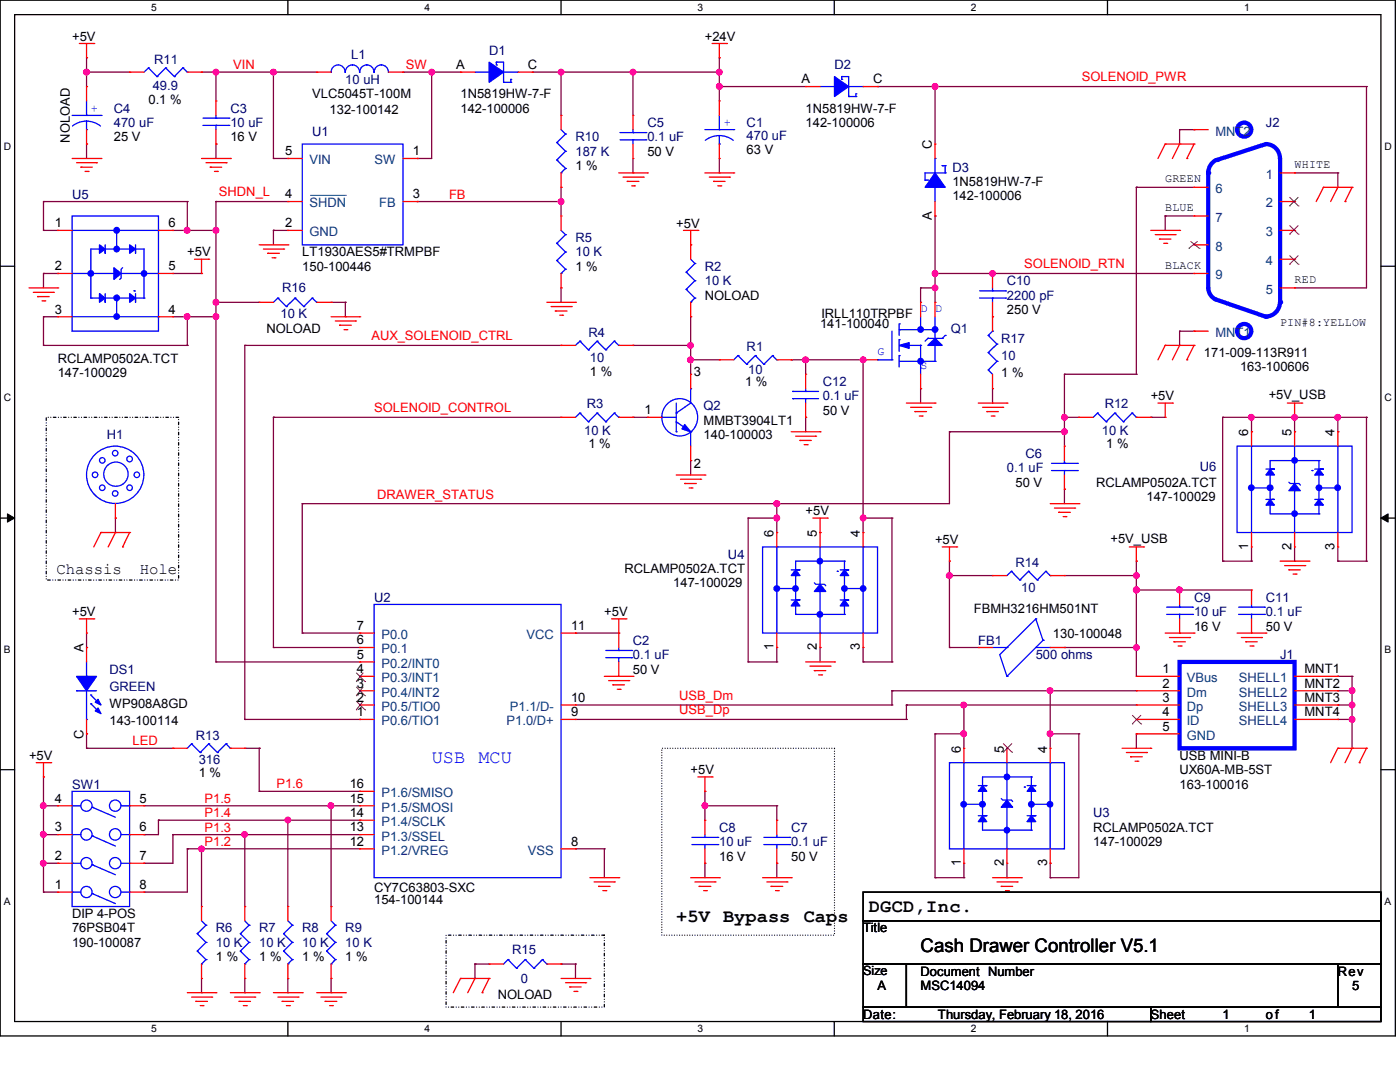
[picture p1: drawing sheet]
<svg xmlns="http://www.w3.org/2000/svg" width="279mm" height="216mm" viewBox="0 0 279 216" stroke-linecap="round" stroke-linejoin="round" font-family="sans-serif">
<defs><g id="words">
<text font-size="3.7" fill="#00f" x="86.1" y="152.3">USB MCU</text>
<g font-size="3.7">
<text x="135" y="184.1">+5V Bypass</text>
<text x="160.4" y="184.1">Caps</text>
<text x="173.4" y="182">DGCD,Inc.</text>
<text x="183.7" y="189.9">Cash Drawer Controller V5.1</text>
</g>
<g font-size="3.1">
<text x="11.3" y="114.5">Chassis</text>
<text x="27.9" y="114.5">Hole</text>
</g>
<g font-size="2.6">
<text x="14.4" y="8.1">+5V</text>
<text x="140.7" y="8.1">+24V</text>
<text x="91.1" y="13.8">A</text>
<text x="105.4" y="13.8">C</text>
<text x="159.9" y="16.6">A</text>
<text x="174.2" y="16.6">C</text>
<text x="29.6" y="20.7">0.1 %</text>
<text x="62.3" y="19.6">VLC5045T-100M</text>
<text x="65.8" y="22.8">132-100142</text>
<text x="91.9" y="22.5">142-100006</text>
<text x="91.9" y="19.6">1N5819HW-7-F</text>
<text x="160.8" y="22.5">1N5819HW-7-F</text>
<text x="13.9" y="28.4" transform="rotate(-90 13.9 28.4)">NOLOAD</text>
<text x="22.7" y="28.2">25 V</text>
<text x="46" y="28.2">16 V</text>
<text x="160.8" y="25.4">142-100006</text>
<text x="186" y="29.6" transform="rotate(-90 186 29.6)">C</text>
<text x="56.9" y="31">5</text>
<text x="82.4" y="31">1</text>
<text x="114.8" y="34">1 %</text>
<text x="129.2" y="31.1">50 V</text>
<text x="149" y="30.8">63 V</text>
<text x="56.9" y="39.6">4</text>
<text x="82.4" y="39.6">3</text>
<text x="190.1" y="40">142-100006</text>
<text x="190.1" y="37.1">1N5819HW-7-F</text>
<text x="11" y="45.3">1</text>
<text x="33.6" y="45.3">6</text>
<text x="56.9" y="45.3">2</text>
<text x="135" y="45.4">+5V</text>
<text x="186" y="43.9" transform="rotate(-90 186 43.9)">A</text>
<text x="11" y="53.9">2</text>
<text x="33.6" y="53.9">5</text>
<text x="37.4" y="51.2">+5V</text>
<text x="60.3" y="51.2">LT1930AES5#TRMPBF</text>
<text x="60.3" y="54.1">150-100446</text>
<text x="114.8" y="54.1">1 %</text>
<text x="140.7" y="59.8">NOLOAD</text>
<text x="11" y="62.6">3</text>
<text x="33.6" y="62.6">4</text>
<text x="163.7" y="65.5">141-100040</text>
<text x="164" y="63.5">IRLL110TRPBF</text>
<text x="201" y="62.7">250 V</text>
<text x="53.2" y="66.4">NOLOAD</text>
<text x="240.3" y="71.2">171-009-113R911</text>
<text x="11.5" y="72.4">RCLAMP0502A.TCT</text>
<text x="11.5" y="75.3">147-100029</text>
<text x="117.7" y="75">1 %</text>
<text x="138.5" y="75">3</text>
<text x="148.7" y="77">1 %</text>
<text x="199.8" y="75.3">1 %</text>
<text x="247.5" y="74.1">163-100606</text>
<text x="128.6" y="82.6">1</text>
<text x="164.2" y="82.8">50 V</text>
<text x="229.7" y="79.9">+5V</text>
<text x="253.2" y="79.6">+5V_USB</text>
<text x="117.4" y="89.4">1 %</text>
<text x="140.4" y="87.6">140-100003</text>
<text x="140.4" y="84.8">MMBT3904LT1</text>
<text x="220.8" y="89.4">1 %</text>
<text x="249.1" y="87" transform="rotate(-90 249.1 87)">6</text>
<text x="257.7" y="87" transform="rotate(-90 257.7 87)">5</text>
<text x="266.4" y="87" transform="rotate(-90 266.4 87)">4</text>
<text x="138.5" y="93.3">2</text>
<text x="202.7" y="97.1">50 V</text>
<text x="218.8" y="97.1">RCLAMP0502A.TCT</text>
<text x="228.8" y="99.9">147-100029</text>
<text x="154.4" y="107.1" transform="rotate(-90 154.4 107.1)">6</text>
<text x="160.8" y="102.8">+5V</text>
<text x="163" y="107.1" transform="rotate(-90 163 107.1)">5</text>
<text x="171.6" y="107.1" transform="rotate(-90 171.6 107.1)">4</text>
<text x="186.6" y="108.6">+5V</text>
<text x="221.6" y="108.3">+5V_USB</text>
<text x="249.1" y="109.7" transform="rotate(-90 249.1 109.7)">1</text>
<text x="257.7" y="109.7" transform="rotate(-90 257.7 109.7)">2</text>
<text x="266.4" y="109.7" transform="rotate(-90 266.4 109.7)">3</text>
<text x="124.6" y="114.3">RCLAMP0502A.TCT</text>
<text x="134.4" y="117.2">147-100029</text>
<text x="14.4" y="122.9">+5V</text>
<text x="71.2" y="125.7">7</text>
<text x="114" y="125.7">11</text>
<text x="120.6" y="122.9">+5V</text>
<text x="194.3" y="122.3">FBMH3216HM501NT</text>
<text x="238.3" y="125.8">16 V</text>
<text x="252.6" y="125.8">50 V</text>
<text x="16.6" y="130.1" transform="rotate(-90 16.6 130.1)">A</text>
<text x="71.2" y="128.6">6</text>
<text x="71.2" y="131.4">5</text>
<text x="154.4" y="129.8" transform="rotate(-90 154.4 129.8)">1</text>
<text x="163" y="129.8" transform="rotate(-90 163 129.8)">2</text>
<text x="171.6" y="129.8" transform="rotate(-90 171.6 129.8)">3</text>
<text x="210.1" y="127.3">130-100048</text>
<text x="71.2" y="134.3">4</text>
<text x="71.2" y="137.2">3</text>
<text x="126.3" y="134.4">50 V</text>
<text x="232" y="134.3">1</text>
<text x="232" y="137.2">2</text>
<text x="260.3" y="134.3">MNT1</text>
<text x="260.3" y="137.2">MNT2</text>
<text x="21.8" y="141.3">WP908A8GD</text>
<text x="71.2" y="142.9">1</text>
<text x="71.2" y="140">2</text>
<text x="114" y="140">10</text>
<text x="114" y="142.9">9</text>
<text x="232" y="140">3</text>
<text x="232" y="142.9">4</text>
<text x="260.3" y="140">MNT3</text>
<text x="260.3" y="142.9">MNT4</text>
<text x="16.6" y="147.4" transform="rotate(-90 16.6 147.4)">C</text>
<text x="21.8" y="144.7">143-100114</text>
<text x="232" y="145.8">5</text>
<text x="5.8" y="151.6">+5V</text>
<text x="39.7" y="155.1">1 %</text>
<text x="137.8" y="154.5">+5V</text>
<text x="191.7" y="150.2" transform="rotate(-90 191.7 150.2)">6</text>
<text x="200.3" y="150.2" transform="rotate(-90 200.3 150.2)">5</text>
<text x="209" y="150.2" transform="rotate(-90 209 150.2)">4</text>
<text x="235.4" y="151.6">USB MINI-B</text>
<text x="235.4" y="154.5">UX60A-MB-5ST</text>
<text x="11" y="160.1">4</text>
<text x="27.9" y="160.1">5</text>
<text x="69.8" y="160.1">15</text>
<text x="69.8" y="157.3">16</text>
<text x="235.4" y="157.4">163-100016</text>
<text x="11" y="165.9">3</text>
<text x="27.9" y="165.9">6</text>
<text x="69.8" y="165.9">13</text>
<text x="69.8" y="163">14</text>
<text x="218.2" y="166">RCLAMP0502A.TCT</text>
<text x="11" y="171.6">2</text>
<text x="27.9" y="171.6">7</text>
<text x="69.8" y="168.7">12</text>
<text x="114" y="168.7">8</text>
<text x="143.5" y="171.7">16 V</text>
<text x="157.9" y="171.7">50 V</text>
<text x="191.7" y="172.8" transform="rotate(-90 191.7 172.8)">1</text>
<text x="200.3" y="172.8" transform="rotate(-90 200.3 172.8)">2</text>
<text x="209" y="172.8" transform="rotate(-90 209 172.8)">3</text>
<text x="218.2" y="168.9">147-100029</text>
<text x="11" y="177.4">1</text>
<text x="27.9" y="177.4">8</text>
<text x="74.7" y="178.1">CY7C63803-SXC</text>
<text x="14.4" y="183.2">DIP 4-POS</text>
<text x="74.7" y="180.3">154-100144</text>
<text x="14.4" y="188.9">190-100087</text>
<text x="14.4" y="186.1">76PSB04T</text>
<text x="43.1" y="191.8">1 %</text>
<text x="51.7" y="191.8">1 %</text>
<text x="60.3" y="191.8">1 %</text>
<text x="68.9" y="191.8">1 %</text>
<text x="172.3" y="186.1">Title</text>
<text x="175.1" y="197.6">A</text>
<text x="183.7" y="197.6">MSC14094</text>
<text x="183.7" y="194.7">Document Number</text>
<text x="267" y="194.7">Rev</text>
<text x="269.8" y="197.6">5</text>
<text x="99.4" y="199.3">NOLOAD</text>
<text x="172.3" y="203.3">Date:</text>
<text x="187.2" y="203.3">Thursday, February 18, 2016</text>
<text x="229.7" y="203.3">Sheet</text>
<text x="244" y="203.3">1</text>
<text x="252.6" y="203.3">of</text>
<text x="261.2" y="203.3">1</text>
</g>
<g font-size="2.6" fill="#000080">
<text x="70.1" y="11.9">L1</text>
<text x="97.6" y="11">D1</text>
<text x="30.5" y="17.9">49.9</text>
<text x="30.8" y="12.7">R11</text>
<text x="68.9" y="16.7">10 uH</text>
<text x="166.5" y="13.8">D2</text>
<text x="22.7" y="22.5">C4</text>
<text x="46" y="22.5">C3</text>
<text x="22.7" y="25.4">470 uF</text>
<text x="46" y="25.4">10 uF</text>
<text x="62.3" y="27.1">U1</text>
<text x="114.8" y="28.2">R10</text>
<text x="129.2" y="25.4">C5</text>
<text x="129.2" y="28.2">0.1 uF</text>
<text x="149" y="25.4">C1</text>
<text x="149" y="27.9">470 uF</text>
<text x="252.6" y="25.4">J2</text>
<text x="114.8" y="31.1">187 K</text>
<text x="190.1" y="34.2">D3</text>
<text x="14.4" y="39.7">U5</text>
<text x="114.8" y="48.3">R5</text>
<text x="114.8" y="51.2">10 K</text>
<text x="56.3" y="58.3">R16</text>
<text x="140.7" y="54.1">R2</text>
<text x="140.7" y="56.9">10 K</text>
<text x="201" y="56.9">C10</text>
<text x="201" y="59.8">2200 pF</text>
<text x="56" y="63.5">10 K</text>
<text x="117.4" y="67.2">R4</text>
<text x="149" y="70.1">R1</text>
<text x="189.8" y="66.4">Q1</text>
<text x="199.8" y="68.4">R17</text>
<text x="199.8" y="71.8">10</text>
<text x="117.7" y="72.1">10</text>
<text x="149.3" y="74.7">10</text>
<text x="164.2" y="77">C12</text>
<text x="117.1" y="81.3">R3</text>
<text x="140.4" y="81.9">Q2</text>
<text x="164.2" y="79.9">0.1 uF</text>
<text x="220.5" y="81.3">R12</text>
<text x="21.3" y="87.6">H1</text>
<text x="116.6" y="86.8">10 K</text>
<text x="219.9" y="86.8">10 K</text>
<text x="201" y="94.2">0.1 uF</text>
<text x="204.7" y="91.4">C6</text>
<text x="239.4" y="93.9">U6</text>
<text x="145.3" y="111.5">U4</text>
<text x="202.7" y="113.2">R14</text>
<text x="203.8" y="118.1">10</text>
<text x="74.7" y="120.1">U2</text>
<text x="238.3" y="120.1">C9</text>
<text x="238.3" y="122.9">10 uF</text>
<text x="252.6" y="120.1">C11</text>
<text x="252.6" y="122.9">0.1 uF</text>
<text x="126.3" y="128.7">C2</text>
<text x="126.3" y="131.5">0.1 uF</text>
<text x="195.2" y="128.7">FB1</text>
<text x="206.7" y="131.5">500 ohms</text>
<text x="255.5" y="131.5">J1</text>
<text x="21.8" y="134.4">DS1</text>
<text x="21.8" y="137.8">GREEN</text>
<text x="39.1" y="147.6">R13</text>
<text x="39.7" y="152.5">316</text>
<text x="14.4" y="157.4">SW1</text>
<text x="143.5" y="166">C8</text>
<text x="157.9" y="166">C7</text>
<text x="218.2" y="163.1">U3</text>
<text x="143.5" y="168.9">10 uF</text>
<text x="157.9" y="168.9">0.1 uF</text>
<text x="43.1" y="186.1">R6</text>
<text x="43.1" y="188.9">10 K</text>
<text x="51.7" y="186.1">R7</text>
<text x="51.7" y="188.9">10 K</text>
<text x="60.3" y="186.1">R8</text>
<text x="60.3" y="188.9">10 K</text>
<text x="68.9" y="186.1">R9</text>
<text x="68.9" y="188.9">10 K</text>
<text x="102.2" y="190.4">R15</text>
<text x="104" y="196.1">0</text>
</g>
<g font-size="2.6" fill="#f00">
<text x="46.6" y="13.8">VIN</text>
<text x="81" y="13.8">SW</text>
<text x="215.9" y="16.3">SOLENOID_PWR</text>
<text x="43.7" y="39.2">SHDN_L</text>
<text x="89.6" y="39.6">FB</text>
<text x="204.4" y="53.6">SOLENOID_RTN</text>
<text x="74.1" y="67.9">AUX_SOLENOID_CTRL</text>
<text x="74.7" y="82.3">SOLENOID_CONTROL</text>
<text x="75.3" y="99.5">DRAWER_STATUS</text>
<text x="135.5" y="139.7">USB_Dm</text>
<text x="135.5" y="142.5">USB_Dp</text>
<text x="26.5" y="148.7">LED</text>
<text x="40.8" y="160.2">P1.5</text>
<text x="55.2" y="157.3">P1.6</text>
<text x="40.8" y="165.9">P1.3</text>
<text x="40.8" y="163.1">P1.4</text>
<text x="40.8" y="168.8">P1.2</text>
</g>
<g font-size="2.6" fill="#004080">
<text x="242.6" y="27.1">MNT2</text>
<text x="61.8" y="32.8">VIN</text>
<text x="74.7" y="32.8">SW</text>
<text x="252.6" y="35.7">1</text>
<text x="61.8" y="41.4">SHDN</text>
<text x="75.7" y="41.4">FB</text>
<text x="242.6" y="38.6">6</text>
<text x="252.6" y="41.4">2</text>
<text x="61.8" y="47.2">GND</text>
<text x="242.6" y="44.3">7</text>
<text x="252.6" y="47.2">3</text>
<text x="242.6" y="50">8</text>
<text x="252.6" y="52.9">4</text>
<text x="242.6" y="55.8">9</text>
<text x="252.6" y="58.6">5</text>
<text x="242.6" y="67.3">MNT1</text>
<text x="76.1" y="130.4">P0.1</text>
<text x="76.1" y="127.5">P0.0</text>
<text x="105.1" y="127.5">VCC</text>
<text x="76.1" y="133.3">P0.2/INT0</text>
<text x="76.1" y="136.1">P0.3/INT1</text>
<text x="236.8" y="136.1">VBus</text>
<text x="247.3" y="136.1">SHELL1</text>
<text x="76.1" y="139">P0.4/INT2</text>
<text x="76.1" y="141.9">P0.5/TIO0</text>
<text x="101.8" y="141.9">P1.1/D-</text>
<text x="236.8" y="139">Dm</text>
<text x="236.8" y="141.9">Dp</text>
<text x="247.3" y="139">SHELL2</text>
<text x="247.3" y="141.9">SHELL3</text>
<text x="76.1" y="144.7">P0.6/TIO1</text>
<text x="101.1" y="144.7">P1.0/D+</text>
<text x="236.8" y="144.7">ID</text>
<text x="236.8" y="147.6">GND</text>
<text x="247.3" y="144.7">SHELL4</text>
<text x="76.1" y="162">P1.5/SMOSI</text>
<text x="76.1" y="159.1">P1.6/SMISO</text>
<text x="76.1" y="167.7">P1.3/SSEL</text>
<text x="76.1" y="164.8">P1.4/SCLK</text>
<text x="76.1" y="170.6">P1.2/VREG</text>
<text x="105.3" y="170.6">VSS</text>
</g>
<text font-size="2.5" x="172.2" y="194.6">Size</text>
<g font-size="2.3" fill="#00f">
<text x="18.1" y="22.4">+</text>
<text x="144.4" y="25.2">+</text>
<text x="183.7" y="62.2">D</text>
<text x="186.6" y="62.2">D</text>
<text x="175.1" y="70.8">G</text>
<text x="183.7" y="73.7">S</text>
</g>
<g font-size="2.3">
<text x="258.4" y="33.5">WHITE</text>
<text x="232.5" y="36.4">GREEN</text>
<text x="232.5" y="42.1">BLUE</text>
<text x="232.5" y="53.6">BLACK</text>
<text x="258.4" y="56.5">RED</text>
<text x="255.5" y="65.1">PIN#8:YELLOW</text>
</g>
<g font-size="2">
<text x="30.2" y="2.2">5</text>
<text x="84.7" y="2.2">4</text>
<text x="139.2" y="2.2">3</text>
<text x="193.7" y="2.2">2</text>
<text x="248.3" y="2.2">1</text>
<text x=".8" y="29.9">D</text>
<text x="276.3" y="29.9">D</text>
<text x=".8" y="80.1">C</text>
<text x="276.3" y="80.1">C</text>
<text x=".8" y="130.3">B</text>
<text x="276.3" y="130.3">B</text>
<text x=".8" y="180.5">A</text>
<text x="276.3" y="180.5">A</text>
<text x="30.2" y="206">5</text>
<text x="84.7" y="206">4</text>
<text x="139.2" y="206">3</text>
<text x="193.7" y="206">2</text>
<text x="248.3" y="206">1</text>
</g>
</g></defs>
<path d="M0 0h278.5v206.7h-278.5zM2.9 2.9h272.7v200.9h-272.7z" fill="none" stroke="#000" stroke-width=".25"/>
<g fill="#fff">
<path d="M30.2 .3h1.1v2.3h-1.1z"/>
<path d="M30.2 204.1h1.1v2.3h-1.1z"/>
</g>
<path d="M57.4 0v2.9M57.4 203.8v2.9" fill="none" stroke="#000" stroke-width=".25"/>
<g fill="#fff">
<path d="M84.7 .3h1.1v2.3h-1.1z"/>
<path d="M84.7 204.1h1.1v2.3h-1.1z"/>
</g>
<path d="M112 0v2.9M112 203.8v2.9" fill="none" stroke="#000" stroke-width=".25"/>
<g fill="#fff">
<path d="M139.2 .3h1.1v2.3h-1.1z"/>
<path d="M139.2 204.1h1.1v2.3h-1.1z"/>
</g>
<path d="M166.5 0v2.9M166.5 203.8v2.9" fill="none" stroke="#000" stroke-width=".25"/>
<g fill="#fff">
<path d="M193.8 .3h1.1v2.3h-1.1z"/>
<path d="M193.8 204.1h1.1v2.3h-1.1z"/>
</g>
<path d="M221 0v2.9M221 203.8v2.9" fill="none" stroke="#000" stroke-width=".25"/>
<g fill="#fff">
<path d="M248.3 .3h1.1v2.3h-1.1z"/>
<path d="M248.3 204.1h1.1v2.3h-1.1z"/>
<path d="M.8 28h1.4v2.3h-1.4z"/>
<path d="M276.3 28h1.4v2.3h-1.4z"/>
<path d="M.8 78.2h1.4v2.3h-1.4z"/>
<path d="M276.3 78.2h1.4v2.3h-1.4z"/>
</g>
<path d="M0 53.1h2.9M275.6 53.1h2.9" fill="none" stroke="#000" stroke-width=".25"/>
<g fill="#fff">
<path d="M.8 128.5h1.3v2.2h-1.3z"/>
<path d="M276.3 128.5h1.3v2.2h-1.3z"/>
</g>
<path d="M0 103.4h2.9M275.6 103.4h2.9" fill="none" stroke="#000" stroke-width=".25"/>
<path d="M1.5 102.5l1.4 .9-1.4 .8zM275.6 103.4l1.4-.9v1.7z" fill="#000" stroke="#000" stroke-width=".2"/>
<g fill="#fff">
<path d="M.8 178.7h1.3v2.2h-1.3z"/>
<path d="M276.3 178.7h1.3v2.2h-1.3z"/>
</g>
<path d="M0 153.6h2.9M275.6 153.6h2.9M172.3 178h103.3v5.7h-103.3zM172.3 183.7h103.3v8.7h-103.3zM172.3 192.4h8.6v8.6h-8.6zM180.9 192.4h86.1v8.6h-86.1zM267 192.4h8.6v8.6h-8.6zM172.3 201h57.4v2.8h-57.4zM229.7 201h45.9v2.8h-45.9z" fill="none" stroke="#000" stroke-width=".25"/>
<path d="M132.1 149.3h34.4v37.3h-34.4z" fill="none" stroke="#000" stroke-width=".25" stroke-dasharray="0 .5"/>
<path d="M9.2 83.3h26.4v32.4h-26.4zM89 186.6h31.6v14.4h-31.6z" fill="none" stroke="#000" stroke-width=".25" stroke-dasharray=".5 .5 0 .5 0 .5"/>
<g fill="none" stroke="#800040" stroke-width=".25">
<path d="M17.3 14.4h.1M17.3 11.5h.1M17.3 14.4h8.6M17.3 11.5v5.8M40.2 14.4h.1M40.2 14.4h23M43.1 14.4h.1M43.1 14.4v5.8M54.6 14.4h.1M54.6 14.4v17.2M80.4 14.4h.1M80.4 14.4h11.5"/>
<path d="M86.1 14.4h.1M86.1 14.4v17.2h-2.8M106.3 14.4h.1M106.3 14.4h37.3M112 14.4h.1M112 14.4v8.6M126.3 14.4h.1M126.3 14.4v8.6M143.6 17.3h.1M143.6 14.4h.1M143.6 11.5h.1M143.6 11.5v8.7"/>
<path d="M143.6 17.3h17.2M175.1 17.3h.1M175.1 17.3h97.6M186.6 17.3h.1M186.6 17.3v11.4M272.7 17.3h.1M272.7 17.3v40.1h-14.3M17.3 28.7h.1M17.3 28.7v2.9M43.1 28.7h.1M43.1 28.7v2.9M54.6 31.6h.1"/>
<path d="M54.6 31.6h2.8M83.3 31.6h.1M112 37.4h.1M112 37.4v5.7M126.3 34.5h.1M126.3 31.6v2.9M143.6 34.5h.1M143.6 31.6v2.9M226.8 37.4h.1M226.8 37.4v37.3M226.8 37.4h11.5M235.4 25.9h.1"/>
<path d="M235.4 25.9v2.8M235.4 25.9h2.9M238.3 25.9h.1M258.4 34.5h.1M258.4 34.5h8.6M267 34.5h.1M267 34.5v2.9M8.7 54.6h.1M8.7 46h.1M8.7 40.2h.1M8.7 40.2v5.8M8.7 54.6v2.8"/>
<path d="M8.7 46h2.8M8.7 40.2h28.7M8.7 54.6h2.8M11.5 54.6h.1M34.5 46h8.6M34.5 54.6h5.7M37.4 46h.1M37.4 40.2h.1M37.4 40.2v5.8M40.2 54.6h.1M43.1 40.2h.1M43.1 46h.1"/>
<path d="M43.1 40.2h14.3M43.1 40.2v91.9M54.6 46h.1M54.6 46h2.8M54.6 46v2.9M83.3 40.2h.1M83.3 40.2h28.7M112 40.2h.1M112 57.4h.1M112 57.4v2.9M183.7 57.4h.1M183.7 57.4v2.9"/>
<path d="M183.7 57.4h2.9M186.6 57.4h.1M186.6 54.6h.1M186.6 43.1h.1M186.6 43.1v17.2M186.6 54.6h51.7M198.1 54.6h.1M232.5 43.1h.1M232.5 43.1h5.8M232.5 43.1v2.9M258.4 57.4h.1M8.7 63.2h.1"/>
<path d="M8.7 68.9h.1M8.7 68.9h28.7M8.7 63.2v5.7M8.7 63.2h2.8M34.5 63.2h8.6M37.4 63.2h.1M37.4 68.9h.1M37.4 63.2v5.7M43.1 60.3h.1M43.1 63.2h.1M43.1 60.3h8.6M48.9 68.9h.1"/>
<path d="M48.9 68.9h63.1M48.9 68.9v74.7M66.1 60.3h2.8M68.9 60.3h.1M68.9 63.2h.1M68.9 60.3v2.9M126.3 68.9h.1M126.3 68.9h11.5M137.8 71.8h.1M137.8 68.9h.1M137.8 63.2h.1M137.8 71.8h5.8"/>
<path d="M137.8 63.2v11.5M157.9 71.8h.1M157.9 71.8h14.4M160.8 71.8h.1M160.8 71.8v2.9M172.3 71.8h.1M172.3 71.8v34.5M183.7 77.6h.1M183.7 77.6v2.8M198.1 77.6v2.8M212.4 74.7h.1M212.4 74.7v14.3"/>
<path d="M212.4 74.7h14.4M226.8 74.7h.1M235.4 66.1h.1M235.4 66.1v2.8M235.4 66.1h2.9M238.3 66.1h.1M54.6 83.3h.1M54.6 83.3h57.4M54.6 83.3v45.9M126.3 83.3h.1M126.3 83.3h2.9M137.8 91.9h.1"/>
<path d="M137.8 91.9v2.9M160.8 83.3h.1M160.8 83.3v2.8M189.5 86.1h.1M189.5 86.1v14.4h-129.2M189.5 86.1h22.9M198.1 80.4h.1M212.4 83.3h.1M212.4 86.1h.1M212.4 97.6h.1M212.4 83.3h2.9M212.4 97.6v2.9"/>
<path d="M229.7 83.3h.1M229.7 83.3h2.8M244 83.3h.1M244 83.3h28.7M244 83.3v28.7M249.8 83.3h.1M249.8 86.1h.1M249.8 83.3v2.8M258.4 86.1h.1M258.4 83.3h.1M258.4 83.3v2.8M267 83.3h.1"/>
<path d="M267 86.1h.1M267 83.3v2.8M272.7 83.3h.1M272.7 83.3v28.7M23 103.4h.1M23 103.4v2.9M60.3 100.5h.1M60.3 100.5v25.8M149.3 103.4h.1M149.3 103.4h5.7M149.3 103.4v28.7M155 100.5h.1"/>
<path d="M155 103.4h.1M155 100.5v5.8M172.3 103.4h.1M172.3 103.4h5.7M178 103.4h.1M178 103.4v28.7M189.5 114.9h.1M189.5 112h.1M189.5 112v17.2M189.5 114.9h8.6M212.4 114.9h14.4M226.8 117.7h.1"/>
<path d="M226.8 114.9h.1M226.8 112h.1M226.8 112v23M226.8 117.7h23M235.4 117.7h.1M244 112h.1M244 112h5.8M249.8 112h.1M249.8 109.1v2.9M258.4 112h.1M258.4 109.1v2.9M267 112h.1"/>
<path d="M267 109.1v2.9M267 112h5.7M272.7 112h.1M17.3 129.2h.1M17.3 126.3v2.9M43.1 132.1h.1M43.1 132.1h28.7M54.6 129.2h.1M54.6 129.2h17.2M60.3 126.3h.1M60.3 126.3h11.5M114.9 126.3h.1"/>
<path d="M114.9 126.3h8.6M149.3 132.1h.1M149.3 132.1h5.7M155 132.1h.1M155 129.2v2.9M163.7 129.2h.1M163.7 129.2v2.9M172.3 132.1h.1M172.3 132.1h5.7M172.3 129.2v2.9M178 137.8h.1M178 132.1h.1"/>
<path d="M178 137.8h48.8M178 137.8v2.9M189.5 129.2h.1M189.5 129.2h5.7M209.6 137.8h.1M209.6 137.8v11.5M212.4 129.2h.1M212.4 129.2h14.4M226.8 129.2h.1M267 135h.1M267 137.8h.1M267 135h2.8"/>
<path d="M267 137.8h2.8M269.8 135h.1M269.8 137.8h.1M269.8 135v14.3M8.7 155h.1M8.7 155v23M17.3 149.3h.1M17.3 146.4h.1M17.3 146.4v2.9M17.3 149.3h17.2M48.9 143.6h.1M48.9 143.6h22.9"/>
<path d="M48.9 149.3h2.8M51.7 157.9h.1M51.7 149.3h.1M51.7 157.9h20.1M51.7 149.3v8.6M71.8 143.6h.1M114.9 143.6h66M114.9 140.7h63.1M140.7 157.9h.1M140.7 157.9v5.8M178 140.7h.1M180.9 143.6h.1"/>
<path d="M180.9 140.7h.1M180.9 140.7h45.9M180.9 140.7v2.9M186.6 146.4h.1M186.6 146.4v28.7M186.6 146.4h5.8M192.4 146.4h.1M192.4 140.7h.1M192.4 140.7v8.6M209.6 146.4h.1M209.6 146.4h5.7M215.3 146.4h.1"/>
<path d="M215.3 146.4v28.7h-5.7M226.8 146.4h.1M226.8 146.4v2.9M267 140.7h.1M267 143.6h.1M267 143.6h2.8M267 140.7h2.8M269.8 143.6h.1M269.8 149.3h.1M8.7 178h.1M8.7 172.3h.1M8.7 166.5h.1"/>
<path d="M8.7 160.8h.1M8.7 178h2.8M8.7 172.3h2.8M8.7 166.5h2.8M8.7 160.8h2.8M28.7 166.5h.1M28.7 172.3h.1M28.7 178h.1M28.7 160.8h43.1M31.6 163.7h.1M31.6 163.7v2.8h-2.9M31.6 163.7h40.2"/>
<path d="M34.5 166.5h.1M34.5 166.5v5.8h-5.8M34.5 166.5h37.3M37.4 169.4h.1M37.4 169.4h34.4M37.4 169.4v8.6h-8.7M40.2 169.4h.1M40.2 169.4v11.5M48.9 166.5h.1M48.9 166.5v14.4M57.4 163.7h.1M57.4 163.7v17.2"/>
<path d="M66.1 160.8h.1M66.1 160.8v20.1M114.9 169.4h.1M114.9 169.4h5.7M120.6 169.4h.1M120.6 169.4v5.7M140.7 172.3h.1M140.7 160.8h.1M140.7 160.8h14.3M140.7 172.3v2.8M155 172.3h.1M155 160.8h.1"/>
<path d="M155 160.8v2.9M155 172.3v2.8M186.6 175.1h.1M186.6 175.1h5.8M192.4 175.1h.1M192.4 172.3v2.8M201 175.1h.1M201 172.3v2.8M209.6 175.1h.1M209.6 172.3h.1M209.6 172.3v2.8M40.2 198.1h.1"/>
<path d="M40.2 195.2v2.9M48.9 198.1h.1M48.9 195.2v2.9M57.4 198.1h.1M57.4 195.2v2.9M66.1 198.1h.1M66.1 195.2v2.9M94.8 192.4h.1M94.8 192.4h2.8M94.8 192.4v2.8M112 192.4h.1M112 192.4h2.9"/>
<path d="M114.9 192.4h.1M114.9 192.4v2.8"/>
</g>
<g fill="#f0f" stroke="#f0f" stroke-width=".25">
<circle cx="160.8" cy="71.8" r=".56"/>
<circle cx="137.8" cy="71.8" r=".55"/>
<circle cx="137.8" cy="68.9" r=".55"/>
<circle cx="8.6" cy="172.3" r=".55"/>
<circle cx="8.6" cy="166.5" r=".55"/>
<circle cx="8.6" cy="160.8" r=".56"/>
<circle cx="66" cy="160.8" r=".56"/>
<circle cx="57.4" cy="163.6" r=".55"/>
<circle cx="48.8" cy="166.5" r=".55"/>
<circle cx="40.2" cy="169.4" r=".55"/>
<circle cx="86.1" cy="14.4" r=".55"/>
<circle cx="112" cy="14.4" r=".55"/>
<circle cx="112" cy="40.2" r=".55"/>
<circle cx="54.6" cy="14.4" r=".55"/>
<circle cx="17.3" cy="14.4" r=".56"/>
<circle cx="43.1" cy="14.4" r=".55"/>
<circle cx="143.5" cy="17.3" r=".56"/>
<circle cx="143.6" cy="14.4" r=".55"/>
<circle cx="126.3" cy="14.4" r=".55"/>
<circle cx="186.6" cy="17.3" r=".56"/>
<circle cx="186.6" cy="57.4" r=".55"/>
<circle cx="186.6" cy="54.6" r=".55"/>
<circle cx="198.1" cy="54.6" r=".55"/>
<circle cx="155" cy="100.5" r=".55"/>
<circle cx="269.8" cy="140.7" r=".55"/>
<circle cx="269.8" cy="143.6" r=".55"/>
<circle cx="155" cy="103.4" r=".56"/>
<circle cx="172.2" cy="103.4" r=".56"/>
<circle cx="269.8" cy="137.8" r=".55"/>
<circle cx="140.7" cy="160.8" r=".56"/>
<circle cx="192.3" cy="146.4" r=".56"/>
<circle cx="192.3" cy="140.7" r=".55"/>
<circle cx="209.6" cy="137.8" r=".55"/>
<circle cx="226.8" cy="129.2" r=".55"/>
<circle cx="226.8" cy="117.7" r=".56"/>
<circle cx="226.8" cy="114.9" r=".55"/>
<circle cx="209.5" cy="146.4" r=".56"/>
<circle cx="172.3" cy="71.8" r=".55"/>
<circle cx="37.3" cy="46" r=".56"/>
<circle cx="37.3" cy="63.2" r=".55"/>
<circle cx="43.1" cy="60.3" r=".56"/>
<circle cx="43.1" cy="63.2" r=".55"/>
<circle cx="43.1" cy="46" r=".56"/>
<circle cx="212.4" cy="86.1" r=".55"/>
<circle cx="189.5" cy="114.9" r=".56"/>
<circle cx="235.4" cy="117.7" r=".56"/>
<circle cx="249.7" cy="83.3" r=".55"/>
<circle cx="258.4" cy="83.3" r=".55"/>
<circle cx="267" cy="83.3" r=".55"/>
<circle cx="212.4" cy="83.3" r=".55"/>
</g>
<g fill="none" stroke="#f00" stroke-width=".25">
<path d="M15.8 8.7h2.9M17.3 11.5h.1M17.3 17.3h.1M17.3 8.7v2.8M17.3 17.3v2.9M18.7 8.7h.1M25.9 14.4h.1M25.9 14.4h2.8M37.4 14.4h2.8M40.2 14.4h.1M63.2 14.4h.1M63.2 14.4h2.9"/>
<path d="M77.6 14.4h2.8M80.4 14.4h.1M91.9 14.4h.1M91.9 14.4h2.9M103.4 14.4h2.9M106.3 14.4h.1M142.1 8.7h2.9M143.6 11.5h.1M143.6 8.7v2.8M145 8.7h.1M160.8 17.3h.1M160.8 17.3h2.9"/>
<path d="M172.3 17.3h2.8M175.1 17.3h.1M14.4 31.6h5.8M15.3 32.5h4M16.1 33.4h.1M16.1 33.4h2.3M17 34.2h.6M17.3 28.7h.1M17.3 25.9v2.8M17.6 34.2h.1M19.3 32.5h.1M20.2 31.6h.1"/>
<path d="M40.2 31.6h5.8M41.1 32.5h4M42 33.4h.1M42 33.4h2.2M42.8 34.2h.6M43.1 20.2h.1M43.1 28.7h.1M43.1 20.2v2.8M43.1 25.9v2.8M43.4 34.2h.1M45.1 32.5h.1M46 31.6h.1"/>
<path d="M57.4 31.6h.1M57.4 31.6h2.9M80.4 31.6h2.9M83.3 31.6h.1M112 23h.1M112 37.4h.1M112 23v2.9M112 34.5v2.9M123.5 34.5h5.7M124.3 35.3h4.1M125.2 36.2h.1M125.2 36.2h2.3"/>
<path d="M126.1 37.1h.5M126.3 23h.1M126.3 31.6h.1M126.3 23v2.9M126.3 28.7v2.9M126.6 37.1h.1M128.4 35.3h.1M129.2 34.5h.1M140.7 34.5h5.7M141.6 35.3h4M142.4 36.2h.1M142.4 36.2h2.3"/>
<path d="M143.3 37.1h.5M143.6 20.2h.1M143.6 31.6h.1M143.6 20.2v2.8M143.6 28.7v2.9M143.8 37.1h.1M145.6 35.3h.1M146.4 34.5h.1M186.6 28.7h.1M186.6 28.7v2.9M232.5 28.7h.1M232.5 28.7l-1.4 2.9"/>
<path d="M232.5 28.7h5.8M235.4 28.7h.1M235.4 28.7l-1.4 2.9M236.9 31.6h.1M238.3 28.7h.1M238.3 28.7l-1.4 2.9M264.1 37.4h.1M264.1 37.4l-1.4 2.8M264.1 37.4h5.7M267 37.4h.1M267 37.4l-1.4 2.8M269.8 37.4h.1"/>
<path d="M269.8 37.4l-1.4 2.8M5.8 57.4h5.7M6.6 58.3h4.1M7.5 59.2h.1M7.5 59.2h2.3M10.7 58.3h.1M11.5 57.4h.1M11.5 54.6h.1M11.5 46h.1M11.5 46h2.9M11.5 54.6h2.9M31.6 46h2.9"/>
<path d="M31.6 54.6h2.9M34.5 54.6h.1M34.5 46h.1M38.8 51.7h2.9M40.2 54.6h.1M40.2 51.7v2.9M41.7 51.7h.1M51.7 48.9h5.7M52.6 49.7h4M53.4 50.5h.1M53.4 50.5h2.4M54.3 51.4h.6"/>
<path d="M54.9 51.4h.1M56.6 49.7h.1M57.4 48.9h.1M57.4 46h.1M57.4 40.2h.1M57.4 46h2.9M57.4 40.2h2.9M80.4 40.2h2.9M83.3 40.2h.1M112 43.1h.1M112 57.4h.1M112 43.1v2.9"/>
<path d="M112 54.6v2.8M136.4 46h2.9M137.8 48.9h.1M137.8 46v5.7M139.3 46h.1M186.6 43.1h.1M186.6 40.2v2.9M198.1 54.6h.1M198.1 54.6v2.8M229.7 46h5.7M230.5 46.8h4M231.4 47.7h.1"/>
<path d="M231.4 47.7h2.3M232.2 48.6h.6M232.8 48.6h.1M234.5 46.8h.1M235.4 46h.1M268.4 40.2h.1M8.4 60h.5M8.9 60h.1M11.5 63.2h.1M11.5 63.2h2.9M31.6 63.2h2.9M34.5 63.2h.1"/>
<path d="M51.7 60.3h.1M51.7 60.3h2.9M63.2 60.3h2.9M66.1 60.3h.1M66.1 63.2h5.7M66.9 64.1h4.1M67.8 64.9h.1M67.8 64.9h2.3M68.7 65.8h.5M69.2 65.8h.1M71 64.1h.1M71.8 63.2h.1"/>
<path d="M109.1 60.3h5.8M110 61.2h4M110.8 62.1h.1M110.8 62.1h2.4M111.7 62.9h.6M112 68.9h.1M112 68.9h2.9M112.3 62.9h.1M114 61.2h.1M114.9 60.3h.1M123.5 68.9h2.8M126.3 68.9h.1"/>
<path d="M137.8 63.2h.1M137.8 74.7h.1M137.8 60.3v2.9M137.8 74.7v2.9M143.6 71.8h.1M143.6 71.8h2.8M155 71.8h2.9M157.9 71.8h.1M160.8 74.7h.1M160.8 74.7v2.9M172.3 71.8h.1M172.3 71.8h2.8"/>
<path d="M183.7 60.3h.1M183.7 77.6h.1M183.7 60.3v2.9M183.7 74.7v2.9M186.6 60.3h.1M186.6 60.3v2.9M198.1 77.6h.1M198.1 63.2h.1M198.1 60.3v5.8M198.1 74.7v2.9M232.5 68.9h.1M232.5 68.9l-1.4 2.9"/>
<path d="M232.5 68.9h5.8M235.4 68.9h.1M235.4 68.9l-1.4 2.9M236.9 71.8h.1M238.3 68.9h.1M238.3 68.9l-1.4 2.9M112 83.3h.1M112 83.3h2.9M123.5 83.3h2.8M126.3 83.3h.1M129.2 83.3h.1M129.2 83.3h2.9"/>
<path d="M135 94.8h5.7M135.8 95.6h4M136.7 96.5h.1M136.7 96.5h2.3M137.5 97.4h.6M137.8 91.9h.1M137.8 89v2.9M138.1 97.4h.1M139.8 95.6h.1M140.7 94.8h.1M157.9 86.1h5.8M158.8 87h4"/>
<path d="M159.6 87.9h.1M159.6 87.9h2.3M160.5 88.7h.6M160.8 83.3h.1M160.8 80.4v2.9M161.1 88.7h.1M162.8 87h.1M163.7 86.1h.1M180.9 80.4h5.7M181.7 81.3h4.1M182.6 82.1h.1M182.6 82.1h2.3"/>
<path d="M183.5 83h.5M184 83h.1M185.8 81.3h.1M186.6 80.4h.1M195.2 80.4h5.8M196.1 81.3h4M196.9 82.1h.1M196.9 82.1h2.4M197.8 83h.6M198.4 83h.1M200.1 81.3h.1M201 80.4h.1"/>
<path d="M212.4 89h.1M212.4 97.6h.1M212.4 89v2.9M212.4 94.8v2.8M215.3 83.3h.1M215.3 83.3h2.9M226.8 83.3h2.9M229.7 83.3h.1M231.1 80.4h2.9M232.5 83.3h.1M232.5 80.4v2.9M234 80.4h.1"/>
<path d="M249.8 86.1h.1M249.8 86.1v2.9M256.9 80.4h2.9M258.4 83.3h.1M258.4 86.1h.1M258.4 80.4v2.9M258.4 86.1v2.9M259.8 80.4h.1M267 86.1h.1M267 86.1v2.9M20.2 106.3h.1M20.2 106.3l-1.5 2.8"/>
<path d="M20.2 106.3h5.7M23 106.3h.1M23 103.4h.1M23 106.3l-1.4 2.8M23 100.5v2.9M24.5 109.1h.1M25.9 106.3h.1M25.9 106.3l-1.4 2.8M155 106.3h.1M155 106.3v2.8M162.2 103.4h2.9M163.7 106.3h.1"/>
<path d="M163.7 103.4v5.7M165.1 103.4h.1M172.3 106.3h.1M172.3 106.3v2.8M188 109.1h2.9M189.5 112h.1M189.5 109.1v2.9M190.9 109.1h.1M198.1 114.9h.1M198.1 114.9h2.9M209.6 100.5h5.7M209.6 114.9h2.8"/>
<path d="M210.4 101.4h4.1M211.3 102.2h.1M211.3 102.2h2.3M212.2 103.1h.5M212.4 114.9h.1M212.7 103.1h.1M214.5 101.4h.1M215.3 100.5h.1M225.4 109.1h2.8M226.8 112h.1M226.8 109.1v2.9M228.2 109.1h.1"/>
<path d="M235.4 117.7h.1M235.4 117.7v2.9M249.8 117.7h.1M249.8 109.1h.1M249.8 106.3v2.8M249.8 117.7v2.9M255.5 112h5.7M256.4 112.9h4M257.2 113.7h.1M257.2 113.7h2.3M258.1 114.6h.6M258.4 109.1h.1"/>
<path d="M258.4 106.3v2.8M258.7 114.6h.1M260.4 112.9h.1M261.2 112h.1M267 109.1h.1M267 106.3v2.8M15.8 123.5h2.9M17.3 126.3h.1M17.3 129.2h.1M17.3 123.5v2.8M17.3 129.2v2.9M18.7 123.5h.1"/>
<path d="M71.8 129.2h.1M71.8 132.1h.1M71.8 135h.1M71.8 137.8h.1M71.8 126.3h.1M71.8 135h2.9M71.8 132.1h2.9M71.8 126.3h2.9M71.8 129.2h2.9M71.8 137.8h2.9M112 126.3h2.9M114.9 126.3h.1"/>
<path d="M120.6 135h5.7M121.5 135.8h4M122 123.5h2.9M122.3 136.7h.1M122.3 136.7h2.3M123.2 137.5h.5M123.5 126.3h.1M123.5 135h.1M123.5 123.5v5.7M123.5 132.1v2.9M123.7 137.5h.1M124.9 123.5h.1"/>
<path d="M125.5 135.8h.1M126.3 135h.1M155 129.2h.1M155 126.3v2.9M160.8 132.1h5.7M161.6 132.9h4.1M162.5 133.8h.1M162.5 133.8h2.3M163.4 134.7h.6M163.7 129.2h.1M163.7 126.3v2.9M164 134.7h.1"/>
<path d="M165.7 132.9h.1M166.5 132.1h.1M172.3 129.2h.1M172.3 126.3v2.9M195.2 129.2h.1M195.2 129.2h2.9M209.6 129.2h2.8M212.4 129.2h.1M226.8 135h.1M226.8 137.8h.1M226.8 135h8.6M226.8 137.8h8.6"/>
<path d="M232.5 126.3h5.8M233.4 127.2h4M234.3 128.1h.1M234.3 128.1h2.3M235.1 128.9h.6M235.4 126.3h.1M235.4 123.5v2.8M235.7 128.9h.1M237.4 127.2h.1M238.3 126.3h.1M246.9 126.3h5.7M247.7 127.2h4.1"/>
<path d="M248.6 128.1h.1M248.6 128.1h2.3M249.5 128.9h.6M249.8 126.3h.1M249.8 123.5v2.8M250.1 128.9h.1M251.8 127.2h.1M252.6 126.3h.1M258.4 135h8.6M258.4 137.8h8.6M267 135h.1M267 137.8h.1"/>
<path d="M7.2 152.2h2.9M8.7 155h.1M8.7 152.2v2.8M10.1 152.2h.1M17.3 146.4h.1M17.3 143.6v2.8M34.5 149.3h.1M34.5 149.3h2.9M46 149.3h2.9M48.9 149.3h.1M71.8 143.6h.1M71.8 140.7h.1"/>
<path d="M71.8 157.9h.1M71.8 140.7h2.9M71.8 143.6h2.9M71.8 157.9h2.9M112 140.7h2.9M112 143.6h2.9M114.9 140.7h.1M114.9 143.6h.1M139.3 155h2.8M140.7 157.9h.1M140.7 155v2.9M142.1 155h.1"/>
<path d="M192.4 149.3h.1M192.4 149.3v2.9M201 149.3h.1M201 149.3v2.9M209.6 149.3h.1M209.6 149.3v2.9M223.9 149.3h5.8M224.8 150.2h4M225.6 151h.1M225.6 151h2.4M226.5 151.9h.6M226.8 140.7h.1"/>
<path d="M226.8 143.6h.1M226.8 146.4h.1M226.8 140.7h8.6M226.8 143.6h8.6M226.8 146.4h8.6M227.1 151.9h.1M228.8 150.2h.1M229.7 149.3h.1M258.4 140.7h8.6M258.4 143.6h8.6M267 149.3h.1M267 140.7h.1"/>
<path d="M267 143.6h.1M267 149.3h5.7M267 149.3l-1.4 2.9M269.8 149.3h.1M269.8 149.3l-1.4 2.9M271.3 152.2h.1M272.7 149.3h.1M272.7 149.3l-1.4 2.9M71.8 169.4h.1M71.8 166.5h.1M71.8 163.7h.1M71.8 160.8h.1"/>
<path d="M71.8 169.4h2.9M71.8 166.5h2.9M71.8 163.7h2.9M71.8 160.8h2.9M112 169.4h2.9M114.9 169.4h.1M117.7 175.1h5.8M118.6 176h4M119.5 176.9h.1M119.5 176.9h2.3M120.3 177.7h.6M120.9 177.7h.1"/>
<path d="M122.6 176h.1M123.5 175.1h.1M137.8 175.1h5.8M138.7 176h4M139.5 176.9h.1M139.5 176.9h2.4M140.4 177.7h.6M140.7 163.7h.1M140.7 172.3h.1M140.7 163.7v2.8M140.7 169.4v2.9M141 177.7h.1"/>
<path d="M142.7 176h.1M143.6 175.1h.1M152.2 175.1h5.7M153 176h4.1M153.9 176.9h.1M153.9 176.9h2.3M154.8 177.7h.5M155.3 177.7h.1M157.1 176h.1M157.9 175.1h.1M192.4 172.3h.1M192.4 169.4v2.9"/>
<path d="M198.1 175.1h5.7M199 176h4M199.8 176.9h.1M199.8 176.9h2.3M200.7 177.7h.6M201 172.3h.1M201 169.4v2.9M201.3 177.7h.1M203 176h.1M203.8 175.1h.1M209.6 172.3h.1M209.6 169.4v2.9"/>
<path d="M37.4 198.1h5.7M38.2 199h4M39.1 199.8h.1M39.1 199.8h2.3M40.2 180.9h.1M40.2 195.2h.1M40.2 180.9v2.8M40.2 192.4v2.8M42.2 199h.1M43.1 198.1h.1M46 198.1h5.7M46.8 199h4"/>
<path d="M47.7 199.8h.1M47.7 199.8h2.3M48.9 180.9h.1M48.9 195.2h.1M48.9 180.9v2.8M48.9 192.4v2.8M50.8 199h.1M51.7 198.1h.1M54.6 198.1h5.7M55.5 199h4M56.3 199.8h.1M56.3 199.8h2.3"/>
<path d="M57.4 180.9h.1M57.4 195.2h.1M57.4 180.9v2.8M57.4 192.4v2.8M59.5 199h.1M60.3 198.1h.1M63.2 198.1h5.7M64.1 199h4M64.9 199.8h.1M64.9 199.8h2.3M66.1 180.9h.1M66.1 195.2h.1"/>
<path d="M66.1 180.9v2.8M66.1 192.4v2.8M68.1 199h.1M68.9 198.1h.1M91.9 195.2h.1M91.9 195.2l-1.4 2.9M91.9 195.2h5.7M94.8 195.2h.1M94.8 195.2l-1.5 2.9M96.2 198.1h.1M97.6 195.2h.1M97.6 192.4h.1"/>
<path d="M97.6 195.2l-1.4 2.9M97.6 192.4h2.9M109.1 192.4h2.9M112 192.4h.1M112 195.2h5.7M112.9 196.1h4M113.7 196.9h.1M113.7 196.9h2.3M114.6 197.8h.5M115.1 197.8h.1M116.9 196.1h.1M117.7 195.2h.1"/>
<path d="M40 200.7h.5M40.5 200.7h.1M48.6 200.7h.5M49.1 200.7h.1M57.1 200.7h.6M57.7 200.7h.1M65.8 200.7h.5M66.3 200.7h.1"/>
</g>
<g fill="none" stroke="#00f" stroke-width=".25">
<path d="M29.6 13.5h.1M29.6 13.5l-.9 .9M29.6 13.5l1.7 1.8M31.3 15.3h.1M33.1 13.5h.1M33.1 13.5l-1.8 1.8M33.1 13.5l1.7 1.8M34.8 15.3h.1M36.5 13.5h.1M36.5 13.5l-1.7 1.8M36.5 13.5l.9 .9M37.4 14.4h.1"/>
<path d="M66.1 14.4a1.4 1.4 0 0 1 1.4-1.4 1.4 1.4 0 0 1 1.4 1.4M68.9 14.4a1.42 1.42 0 0 1 1.5-1.4 1.42 1.42 0 0 1 1.4 1.4M71.8 14.4a1.42 1.42 0 0 1 1.4-1.4 1.42 1.42 0 0 1 1.4 1.4M74.7 14.4a1.42 1.42 0 0 1 1.4-1.4 1.42 1.42 0 0 1 1.4 1.4M94.8 14.4h2.8M97.6 14.4h.1M99.1 12.4h.1M99.1 13h.1M99.1 12.4h1.4v4M99.1 12.4v.6M100.5 16.4h.1M100.5 14.4h2.9"/>
<path d="M100.5 16.4h1.4M101.9 16.4h.1M101.9 15.8h.1M101.9 15.8v.6M103.4 14.4h.1M163.7 17.3h2.8M166.5 17.3h.1M168 15.3h.1M168 15.8h.1M168 15.3h1.4v4M168 15.3v.5M169.4 19.3h.1"/>
<path d="M169.4 17.3h2.9M169.4 19.3h1.4M170.8 19.3h.1M170.8 18.7h.1M170.8 18.7v.6M172.3 17.3h.1M14.4 23h5.8M17.3 25.9h.1M17.3 23h.1M17.3 24.2l1.4 .2 1.4 .7M17.3 24.2l-1.5 .2-1.3 .7M17.3 20.2v2.8"/>
<path d="M17.3 24.2v1.7M20.2 23h.1M40.5 25h5.2M40.5 23.6h5.2M43.1 25h.1M43.1 23.6h.1M43.1 23v.6M43.1 25v.9M45.7 25h.1M45.7 23.6h.1M60.3 28.7h20.1v20.2h-20.1zM111.1 28.4h.1"/>
<path d="M111.1 31.9h.1M111.1 28.4l1.8 1.8M111.1 31.9l1.8 1.7M112 34.5h.1M112 25.9l.9 .9M112.9 26.8h.1M112.9 30.2h.1M112.9 33.6h.1M112.9 26.8l-1.8 1.6M112.9 30.2l-1.8 1.7M112.9 33.6l-.9 .9M123.7 27.9h5.2"/>
<path d="M123.7 26.5h5.2M126.3 27.9h.1M126.3 26.5h.1M126.3 25.9v.6M126.3 27.9v.8M128.9 27.9h.1M128.9 26.5h.1M140.7 25.9h5.7M143.6 28.7h.1M143.6 25.9h.1M143.6 27.1l1.4 .2 1.3 .7M143.6 27.1l-1.5 .2-1.3 .7"/>
<path d="M143.6 23v2.9M143.6 27.1v1.6M146.4 25.9h.1M184.6 35.9h.1M184.6 35.9h.6M185.2 35.9h.1M186.6 37.4h.1M186.6 31.6h.1M186.6 31.6v2.9M186.6 37.4v2.8M188 33.1h.1M188 33.1h.6"/>
<path d="M188.6 34.5h.1M188.6 33.1h.1M188.6 34.5h-4v1.4M188.6 33.1v1.4M14.4 43.1h17.2v23h-17.2zM14.4 54.6h8.3M14.4 54.6h.1M14.4 46h17.2M18.1 59.5h1.8M18.1 59.5h.1M19.9 49.7h-1.8v9.8M21 48.9v1.6v-.5"/>
<path d="M21 58.6v1.7v-.6M21 59.5h4.9M21 49.7h4.9M23.3 46h.1M23.3 46v3.4M23.3 59.5v3.7M24.2 54.6h7.4M24.5 53.4l-.3 .3v1.8l-.3 .3M26.8 58h.1M27.1 58.6v1.7v-.6M27.1 48.9v1.6v-.5M27.1 49.7h1.6v9.8"/>
<path d="M27.1 59.5h1.6M28.7 59.5h.1M31.6 46h.1M55.5 59.5h.1M55.5 59.5l-.9 .8M55.5 59.5l1.6 1.7M58.9 59.5h.1M58.9 59.5l-1.8 1.7M58.9 59.5l1.7 1.7M62.3 59.5h.1M62.3 59.5l-1.7 1.7M62.3 59.5l.9 .8"/>
<path d="M111.1 48.6h.1M111.1 52h.1M111.1 48.6l1.8 1.7M111.1 52l1.8 1.7M112 54.6h.1M112 46l.9 .8M112.9 46.8h.1M112.9 50.3h.1M112.9 53.7h.1M112.9 46.8l-1.8 1.8M112.9 50.3l-1.8 1.7M112.9 53.7l-.9 .9"/>
<path d="M136.9 54.3h.1M136.9 57.7h.1M136.9 54.3l1.8 1.7M136.9 57.7l1.8 1.8M137.8 51.7l.9 .9M138.7 52.6h.1M138.7 56h.1M138.7 59.5h.1M138.7 52.6l-1.8 1.7M138.7 56l-1.8 1.7M138.7 59.5l-.9 .8M195.5 59.5h5.2"/>
<path d="M195.5 58h5.2M198.1 59.5h.1M198.1 58h.1M198.1 57.4v.6M198.1 59.5v.8M200.7 59.5h.1M200.7 58h.1M14.4 63.2h17.2M23.3 63.2h.1M31.6 63.2h.1M57.1 61.2h.1M60.6 61.2h.1"/>
<path d="M63.2 60.3h.1M115.7 68.1h.1M115.7 68.1l-.8 .8M115.7 68.1l1.7 1.7M117.4 69.8h.1M119.2 68.1h.1M119.2 68.1l-1.8 1.7M119.2 68.1l1.7 1.7M120.9 69.8h.1M122.6 68.1h.1M122.6 68.1l-1.7 1.7M122.6 68.1l.9 .8"/>
<path d="M123.5 68.9h.1M137.8 60.3h.1M137.8 77.6h.1M137.8 77.6v2.8l-2.8 2M147.3 71h.1M147.3 71l-.9 .8M147.3 71l1.7 1.7M149 72.7h.1M150.7 71h.1M150.7 71l-1.7 1.7M150.7 71l1.7 1.7M152.4 72.7h.1"/>
<path d="M154.2 71h.1M154.2 71l-1.8 1.7M154.2 71l.8 .8M155 71.8h.1M158.2 79.5h.1M158.2 78.1h.1M158.2 79.5h5.2M158.2 78.1h5.2M160.8 79.5h.1M160.8 78.1h.1M160.8 77.6v.5M160.8 79.5v.9"/>
<path d="M175.1 71.8h.1M175.1 71.8h2.9M178 71.8h.1M178 66.1v5.7M179.5 71h.1M179.5 67.8h.1M179.5 64.6h.1M179.5 65.8h.1M179.5 64.6v2.3M179.5 67.8v2.3M179.5 71v2.2M179.5 72.1h7.1"/>
<path d="M179.5 65.8h7.1M180.9 68.9h2.8M183.7 65.8h.1M183.7 68.9h.1M183.7 72.1h.1M183.7 71.8h.1M183.7 63.2v2.6M183.7 68.9v5.8M185.2 67.5h.1M185.2 67.5h2.8M185.2 67.5l-.6 .6M186.6 72.1h.1"/>
<path d="M186.6 68.9h.1M186.6 65.8h.1M186.6 63.2v4.3M186.6 68.9v3.2M188 67.5h.1M188.6 66.9h.1M188.6 66.9l-.6 .6M197.2 73.8h.1M197.2 70.4h.1M197.2 66.9h.1M197.2 73.8l.9 .9M197.2 70.4l1.8 1.7"/>
<path d="M197.2 66.9l1.8 1.8M198.1 66.1h.1M198.1 66.1l-.9 .8M199 72.1h.1M199 68.7h.1M199 72.1l-1.8 1.7M199 68.7l-1.8 1.7M115.7 82.4h.1M115.7 82.4l-.8 .9M115.7 82.4l1.7 1.8M117.4 84.2h.1M119.2 82.4h.1"/>
<path d="M119.2 82.4l-1.8 1.8M119.2 82.4l1.7 1.8M120.9 84.2h.1M122.6 82.4h.1M122.6 82.4l-1.7 1.8M122.6 82.4l.9 .9M123.5 83.3h.1M132.1 83.3h.1M132.1 83.3h2.9M133.1 80.6a3.7 3.7 0 0 1 5.4 .4 3.7 3.7 0 0 1-.8 5.4 3.7 3.7 0 0 1-4.9-.9 3.7 3.7 0 0 1 .3-4.9zM135 82.4h.1M135 86.1h.1"/>
<path d="M135 84.2l2.8 1.9M135 80.4v5.7M137.8 86.1h.1M137.8 86.1v2.9M209.8 93.9h5.2M209.8 92.5h5.2M212.4 93.9h.1M212.4 92.5h.1M212.4 91.9v.6M212.4 93.9v.9M215 93.9h.1M215 92.5h.1"/>
<path d="M219 82.4h.1M219 82.4l-.8 .9M219 82.4l1.8 1.8M220.8 84.2h.1M222.5 82.4h.1M222.5 82.4l-1.7 1.8M222.5 82.4l1.7 1.8M224.2 84.2h.1M225.9 82.4h.1M225.9 82.4l-1.7 1.8M225.9 82.4l.9 .9M226.8 83.3h.1"/>
<path d="M246.9 89h22.9v17.3h-22.9zM249.8 89h.1M249.8 97.4h.1M249.8 89v17.3M249.8 97.4h3.4M252.6 99.7h1.7h-.5M252.6 93.6h1.7h-.5M253.5 94.8v4.9M257.2 96.2l.3 .3h1.7l.3 .3M258.4 89v7.5M258.4 97.9v8.4M261.8 93.9h.1"/>
<path d="M262.4 99.7h1.7h-.6M262.4 93.6h1.7h-.6M263.2 94.8v4.9M263.2 91.9h-9.7v1.7M263.2 91.9v1.7M263.2 91.9h.1M263.2 97.4h3.8M267 89h.1M267 97.4h.1M267 89v17.3M152.2 109.1h22.9v17.2h-22.9zM155 109.1h.1"/>
<path d="M155 117.4h.1M155 109.1v17.2M155 117.4h3.5M157.9 119.7h1.7h-.6M157.9 113.7h1.7h-.6M158.8 114.9v4.8M162.5 116.3l.3 .3h1.7l.3 .3M163.7 109.1v7.5M163.7 118v8.3M167.1 114h.1M167.7 119.7h1.7h-.6M167.7 113.7h1.7h-.6"/>
<path d="M168.5 114.9v4.8M168.5 112h-9.7v1.7M168.5 112v1.7M168.5 112h.1M168.5 117.4h3.8M172.3 109.1h.1M172.3 117.4h.1M172.3 109.1v17.2M201.8 114h.1M201.8 114l-.8 .9M201.8 114l1.7 1.7M203.5 115.7h.1"/>
<path d="M205.3 114h.1M205.3 114l-1.8 1.7M205.3 114l1.7 1.7M207 115.7h.1M208.7 114h.1M208.7 114l-1.7 1.7M208.7 114l.9 .9M209.6 114.9h.1M253.5 100.8v1.7h9.7M258.4 106.3h.1M263.2 100.8v1.7M263.2 102.5h.1"/>
<path d="M15.3 137.8h.1M15.3 137.8h4M17.3 135h.1M17.3 132.1v2.9M17.3 137.8v5.8M18.1 138.7h.1M18.1 138.7l1.8 1.7M74.7 120.6h37.3v54.5h-37.3zM120.9 131.2h5.2M120.9 129.8h5.2M123.5 131.2h.1M123.5 129.8h.1"/>
<path d="M123.5 129.2v.6M123.5 131.2v.9M126.1 131.2h.1M126.1 129.8h.1M158.8 120.9v1.7h9.7M163.7 126.3h.1M168.5 120.9v1.7M168.5 122.6h.1M198.1 129.2h2.9M201 135h.1M201 129.2h.1M206.7 123.5h.1"/>
<path d="M206.7 123.5l-7.2 7.1 1.5 4.4M206.7 123.5l1.5 4.3M206.7 129.2h2.9M208.2 127.8h.1M208.2 127.8l-7.2 7.2M209.6 129.2h.1M232.8 122.6h5.2M232.8 121.2h5.2M235.4 122.6h.1M235.4 121.2h.1M235.4 120.6v.6M235.4 122.6v.9"/>
<path d="M238 122.6h.1M238 121.2h.1M247.2 122.6h5.1M247.2 121.2h5.1M249.8 122.6h.1M249.8 121.2h.1M249.8 120.6v.6M249.8 122.6v.9M252.3 122.6h.1M252.3 121.2h.1M17.3 143.6h.1M18.1 140.4h.1"/>
<path d="M18.1 140.4l1.8 1.7M38.2 148.4h.1M38.2 148.4l-.8 .9M38.2 148.4l1.8 1.8M40 150.2h.1M41.7 148.4h.1M41.7 148.4l-1.7 1.8M41.7 148.4l1.7 1.8M43.4 150.2h.1M45.1 148.4h.1M45.1 148.4l-1.7 1.8M45.1 148.4l.9 .9"/>
<path d="M46 149.3h.1M189.5 152.2h22.9v17.2h-22.9zM192.4 152.2h.1M192.4 152.2v17.2M195.2 156.8h1.7h-.5M196.1 157.9v4.9M199.8 159.3l.3 .3h1.7l.3 .3M201 152.2v7.4M204.4 157.1h.1M205 156.8h1.7h-.6M205.8 157.9v4.9M205.8 155h-9.7v1.8"/>
<path d="M205.8 155v1.8M205.8 155h.1M209.6 152.2h.1M209.6 152.2v17.2M138.1 168.5h5.2M138.1 167.1h5.2M140.7 168.5h.1M140.7 167.1h.1M140.7 166.5v.6M140.7 168.5v.9M143.3 168.5h.1M143.3 167.1h.1"/>
<path d="M192.4 160.5h.1M192.4 160.5h3.4M195.2 162.8h1.7h-.5M196.1 164v1.7h9.7M201 161.1v8.3M201 169.4h.1M205 162.8h1.7h-.6M205.8 164v1.7M205.8 165.7h.1M205.8 160.5h3.8M209.6 160.5h.1M39.4 186.3h.1"/>
<path d="M39.4 189.8h.1M39.4 186.3l1.7 1.7M39.4 189.8l1.7 1.7M40.2 192.4h.1M40.2 183.7l.9 .9M41.1 184.6h.1M41.1 188h.1M41.1 191.5h.1M41.1 184.6l-1.7 1.7M41.1 188l-1.7 1.8M41.1 191.5l-.9 .9M48 186.3h.1"/>
<path d="M48 189.8h.1M48 186.3l1.7 1.7M48 189.8l1.7 1.7M48.9 192.4h.1M48.9 183.7l.8 .9M49.7 184.6h.1M49.7 188h.1M49.7 191.5h.1M49.7 184.6l-1.7 1.7M49.7 188l-1.7 1.8M49.7 191.5l-.8 .9M56.6 186.3h.1"/>
<path d="M56.6 189.8h.1M56.6 186.3l1.7 1.7M56.6 189.8l1.7 1.7M57.4 192.4h.1M57.4 183.7l.9 .9M58.3 184.6h.1M58.3 188h.1M58.3 191.5h.1M58.3 184.6l-1.7 1.7M58.3 188l-1.7 1.8M58.3 191.5l-.9 .9M65.2 186.3h.1"/>
<path d="M65.2 189.8h.1M65.2 186.3l1.7 1.7M65.2 189.8l1.7 1.7M66.1 192.4h.1M66.1 183.7l.8 .9M66.9 184.6h.1M66.9 188h.1M66.9 191.5h.1M66.9 184.6l-1.7 1.7M66.9 188l-1.7 1.8M66.9 191.5l-.8 .9M101.4 191.5h.1"/>
<path d="M101.4 191.5l-.9 .9M101.4 191.5l1.7 1.7M103.1 193.2h.1M104.8 191.5h.1M104.8 191.5l-1.7 1.7M104.8 191.5l1.8 1.7M106.6 193.2h.1M108.2 191.5h.1M108.2 191.5l-1.6 1.7M108.2 191.5l.9 .9M109.1 192.4h.1"/>
<circle cx="19" cy="94.7" r=".55"/>
<circle cx="20.4" cy="97.3" r=".55"/>
<circle cx="20.4" cy="91.9" r=".55"/>
<circle cx="23" cy="94.7" r="5.7"/>
<circle cx="23" cy="98.5" r=".55"/>
<circle cx="23" cy="90.4" r=".55"/>
<circle cx="23.1" cy="94.6" r="2.42"/>
<circle cx="25.9" cy="91.6" r=".56"/>
<circle cx="25.9" cy="97.3" r=".55"/>
<circle cx="27.3" cy="94.7" r=".55"/>
</g>
<g fill="#00f" stroke="#00f" stroke-width=".25">
<path d="M185.2 68.9l1.4-1.4 1.4 1.4z"/>
<path d="M179.5 68.9l1.9-.5v1.1z"/>
<path d="M136.7 84.7l1.1 1.4-1.7-.5z"/>
<path d="M166.5 15.3l2.9 2-2.9 2z" fill-rule="evenodd"/>
<path d="M196.1 162.8l.8 1.2h-1.7z" fill-rule="evenodd"/>
<path d="M205.8 162.8l.9 1.2h-1.7z" fill-rule="evenodd"/>
<path d="M196.1 156.8l.8 1.1h-1.7z" fill-rule="evenodd"/>
<path d="M205.8 156.8l.9 1.1h-1.7z" fill-rule="evenodd"/>
<path d="M201 159.6l1.1 1.5h-2.3z" fill-rule="evenodd"/>
<path d="M15.3 135h4l-2 2.8z" fill-rule="evenodd"/>
<path d="M19.6 141.3l.6 1.1-1.2-.5z" fill-rule="evenodd"/>
<path d="M19.6 139.5l.6 1.2-1.2-.6z" fill-rule="evenodd"/>
<path d="M19.9 48.9l1.1 .8-1.1 .8z" fill-rule="evenodd"/>
<path d="M19.9 58.6l1.1 .9-1.1 .8z" fill-rule="evenodd"/>
<path d="M25.9 48.9l1.2 .8-1.2 .8z" fill-rule="evenodd"/>
<path d="M25.9 58.6l1.2 .9-1.2 .8z" fill-rule="evenodd"/>
<path d="M22.7 53.4l1.5 1.2-1.5 1.2z" fill-rule="evenodd"/>
<path d="M97.6 12.4l2.9 2-2.9 2z" fill-rule="evenodd"/>
<path d="M253.5 99.7l.8 1.1h-1.7z" fill-rule="evenodd"/>
<path d="M263.2 99.7l.9 1.1h-1.7z" fill-rule="evenodd"/>
<path d="M253.5 93.6l.8 1.2h-1.7z" fill-rule="evenodd"/>
<path d="M263.2 93.6l.9 1.2h-1.7z" fill-rule="evenodd"/>
<path d="M258.4 96.5l1.1 1.4h-2.3z" fill-rule="evenodd"/>
<path d="M186.6 34.5l2 2.9h-4z" fill-rule="evenodd"/>
<path d="M158.8 119.7l.8 1.2h-1.7z" fill-rule="evenodd"/>
<path d="M168.5 119.7l.9 1.2h-1.7z" fill-rule="evenodd"/>
<path d="M158.8 113.7l.8 1.2h-1.7z" fill-rule="evenodd"/>
<path d="M168.5 113.7l.9 1.2h-1.7z" fill-rule="evenodd"/>
<path d="M163.7 116.6l1.1 1.4h-2.3z" fill-rule="evenodd"/>
<circle cx="183.7" cy="65.7" r=".55"/>
<circle cx="183.7" cy="72.1" r=".56"/>
<circle cx="186.6" cy="65.7" r=".55"/>
<circle cx="201" cy="155" r=".55"/>
<circle cx="196.1" cy="160.5" r=".56"/>
<circle cx="201" cy="165.7" r=".55"/>
<circle cx="205.8" cy="160.5" r=".55"/>
<circle cx="192.3" cy="160.5" r=".55"/>
<circle cx="209.6" cy="160.5" r=".55"/>
<circle cx="28.7" cy="54.6" r=".55"/>
<circle cx="23.3" cy="49.7" r=".55"/>
<circle cx="18.1" cy="54.6" r=".55"/>
<circle cx="23.3" cy="59.4" r=".55"/>
<circle cx="23.3" cy="46" r=".56"/>
<circle cx="23.3" cy="63.2" r=".55"/>
<circle cx="258.4" cy="91.9" r=".55"/>
<circle cx="253.5" cy="97.3" r=".56"/>
<circle cx="258.4" cy="102.5" r=".55"/>
<circle cx="263.2" cy="97.3" r=".55"/>
<circle cx="249.7" cy="97.3" r=".55"/>
<circle cx="267" cy="97.3" r=".55"/>
<circle cx="163.6" cy="112" r=".55"/>
<circle cx="158.8" cy="117.4" r=".55"/>
<circle cx="163.6" cy="122.6" r=".55"/>
<circle cx="168.5" cy="117.4" r=".55"/>
<circle cx="155" cy="117.4" r=".55"/>
<circle cx="172.3" cy="117.4" r=".55"/>
</g>
<g fill="none" stroke="#804000" stroke-width=".2">
<path d="M71.1 136h.1M71.1 138.8h.1M71.1 134.2l1.7 1.8M71.1 137.1l1.7 1.7M71.1 139.9l1.7 1.7M72.5 134.2l-1.4 1.8M72.5 137.1l-1.4 1.7M72.5 139.9l-1.4 1.7M72.8 136h.1M72.8 138.8h.1M71.1 141.6h.1M72.8 141.6h.1"/>
<path d="M200.2 150.1h.1M200.2 148.3l1.8 1.8M202 150.1h.1M202 148.3l-1.8 1.8M226 144.5h.1M226 142.7l1.7 1.8M227.7 144.5h.1M227.7 142.7l-1.7 1.8"/>
</g>
<path d="M242.6 59.7l10 3.5M235.4 132.1h23v17.2h-23z" fill="none" stroke="#00f" stroke-width=".85"/>
<path d="M61.9 39h7.1M69 39h.1" fill="none" stroke="#004080" stroke-width=".2"/>
<circle cx="252.6" cy="63.2" r=".42" fill="#00f"/>
<path d="M255.5 31.6v28.7M241.1 57.4a2.56 2.56 0 0 0 1.6 2.4M255.4 60.3a2.85 2.85 0 0 1-2.8 2.9" fill="none" stroke="#00f" stroke-width=".85"/>
<circle cx="255.5" cy="60.3" r=".42" fill="#00f"/>
<path d="M241.1 34.5v22.9" fill="none" stroke="#00f" stroke-width=".85"/>
<circle cx="241.1" cy="34.5" r=".42" fill="#00f"/>
<g fill="none" stroke="#00f" stroke-width=".85">
<path d="M242.7 31.9a2.86 2.86 0 0 0-1.6 2.6M252.6 28.7l-9.7 3.2"/>
<circle cx="248.3" cy="25.9" r="1.41"/>
<circle cx="248.3" cy="66.1" r="1.42"/>
</g>
<circle cx="242.9" cy="31.9" r=".42" fill="#00f"/>
<path d="M252.6 28.7a2.85 2.85 0 0 1 2.8 2.9" fill="none" stroke="#00f" stroke-width=".85"/>
<g fill="none" stroke="#f00" stroke-width=".25">
<path d="M238.3 37.4h.1M238.3 25.9h.1M238.3 37.4h2.8M238.3 25.9h2.8M255.5 34.5h2.9M258.4 34.5h.1M238.3 43.1h.1M238.3 48.9h.1M238.3 54.6h.1M238.3 43.1h2.8M238.3 48.9h2.8M238.3 54.6h2.8"/>
<path d="M255.5 40.2h2.9M255.5 46h2.9M255.5 51.7h2.9M255.5 57.4h2.9M258.4 40.2h.1M258.4 46h.1M258.4 51.7h.1M258.4 57.4h.1M238.3 66.1h.1M238.3 66.1h2.8M11.5 178h.1M11.5 172.3h.1"/>
<path d="M11.5 166.5h.1M11.5 160.8h.1M11.5 178h2.9M11.5 172.3h2.9M11.5 166.5h2.9M11.5 160.8h2.9M25.9 178h2.8M25.9 172.3h2.8M25.9 166.5h2.8M25.9 160.8h2.8M28.7 160.8h.1M28.7 166.5h.1"/>
<path d="M28.7 172.3h.1M28.7 178h.1M155 163.7h.1M155 172.3h.1M155 163.7v2.8M155 169.4v2.9"/>
</g>
<g fill="none" stroke="#804000" stroke-width=".2">
<path d="M257.4 39.3l1.7 1.8M259.1 39.3l-1.7 1.8M237.2 49.6h.1M237.6 48.2l1.8 1.4M239 48.2l-1.8 1.4M239.4 49.6h.1M257.4 41.1h.1M257.4 46.7h.1M257.4 52.7h.1M257.4 45l1.7 1.7M257.4 51l1.7 1.7M259.1 41.1h.1"/>
<path d="M259.1 46.7h.1M259.1 52.7h.1M259.1 45l-1.7 1.7M259.1 51l-1.7 1.7"/>
</g>
<g fill="none" stroke="#00f" stroke-width=".25">
<path d="M14.4 157.9h11.5v23h-11.5zM14.4 178h.1M14.4 172.3h.1M14.4 166.5h.1M14.4 160.8h.1M14.4 178h1.7M14.4 172.3h1.7M14.4 166.5h1.7M14.4 160.8h1.7M18.4 166.8h.1M18.4 161.1h.1M18.4 172.6h.1"/>
<path d="M18.4 178.3h.1M18.4 166.8l4.6 2M18.4 161.1l4.6 2M18.4 172.6l4.6 1.9M18.4 178.3l4.6 2M24.2 178h1.7M24.2 172.3h1.7M24.2 166.5h1.7M24.2 160.8h1.7M25.9 178h.1M25.9 172.3h.1M25.9 166.5h.1"/>
<path d="M25.9 160.8h.1M152.4 168.5h5.2M152.4 167.1h5.2M155 168.5h.1M155 167.1h.1M155 166.5v.6M155 168.5v.9M157.6 168.5h.1M157.6 167.1h.1"/>
<circle cx="17.2" cy="166.5" r="1.13"/>
<circle cx="17.3" cy="178" r="1.12"/>
<circle cx="17.3" cy="172.2" r="1.12"/>
<circle cx="17.3" cy="160.8" r="1.12"/>
<circle cx="23" cy="166.5" r="1.14"/>
<circle cx="23" cy="172.2" r="1.13"/>
<circle cx="23" cy="160.8" r="1.13"/>
<circle cx="23" cy="178" r="1.13"/>
</g>
<g fill="#f0f" stroke="#f0f" stroke-width=".25">
<circle cx="160.8" cy="71.8" r=".56"/>
<circle cx="137.8" cy="71.8" r=".55"/>
<circle cx="137.8" cy="68.9" r=".55"/>
<circle cx="8.6" cy="172.3" r=".55"/>
<circle cx="8.6" cy="166.5" r=".55"/>
<circle cx="8.6" cy="160.8" r=".56"/>
<circle cx="66" cy="160.8" r=".56"/>
<circle cx="57.4" cy="163.6" r=".55"/>
<circle cx="48.8" cy="166.5" r=".55"/>
<circle cx="40.2" cy="169.4" r=".55"/>
<circle cx="86.1" cy="14.4" r=".55"/>
<circle cx="112" cy="14.4" r=".55"/>
<circle cx="112" cy="40.2" r=".55"/>
<circle cx="54.6" cy="14.4" r=".55"/>
<circle cx="17.3" cy="14.4" r=".56"/>
<circle cx="43.1" cy="14.4" r=".55"/>
<circle cx="143.5" cy="17.3" r=".56"/>
<circle cx="143.6" cy="14.4" r=".55"/>
<circle cx="126.3" cy="14.4" r=".55"/>
<circle cx="186.6" cy="17.3" r=".56"/>
<circle cx="186.6" cy="57.4" r=".55"/>
<circle cx="186.6" cy="54.6" r=".55"/>
<circle cx="198.1" cy="54.6" r=".55"/>
<circle cx="155" cy="100.5" r=".55"/>
<circle cx="269.8" cy="140.7" r=".55"/>
<circle cx="269.8" cy="143.6" r=".55"/>
<circle cx="155" cy="103.4" r=".56"/>
<circle cx="172.2" cy="103.4" r=".56"/>
<circle cx="269.8" cy="137.8" r=".55"/>
<circle cx="140.7" cy="160.8" r=".56"/>
<circle cx="192.3" cy="146.4" r=".56"/>
<circle cx="192.3" cy="140.7" r=".55"/>
<circle cx="209.6" cy="137.8" r=".55"/>
<circle cx="226.8" cy="129.2" r=".55"/>
<circle cx="226.8" cy="117.7" r=".56"/>
<circle cx="226.8" cy="114.9" r=".55"/>
<circle cx="209.5" cy="146.4" r=".56"/>
<circle cx="172.3" cy="71.8" r=".55"/>
<circle cx="37.3" cy="46" r=".56"/>
<circle cx="37.3" cy="63.2" r=".55"/>
<circle cx="43.1" cy="60.3" r=".56"/>
<circle cx="43.1" cy="63.2" r=".55"/>
<circle cx="43.1" cy="46" r=".56"/>
<circle cx="212.4" cy="86.1" r=".55"/>
<circle cx="189.5" cy="114.9" r=".56"/>
<circle cx="235.4" cy="117.7" r=".56"/>
<circle cx="249.7" cy="83.3" r=".55"/>
<circle cx="258.4" cy="83.3" r=".55"/>
<circle cx="267" cy="83.3" r=".55"/>
<circle cx="212.4" cy="83.3" r=".55"/>
</g>
<use href="#words"/>
</svg>
